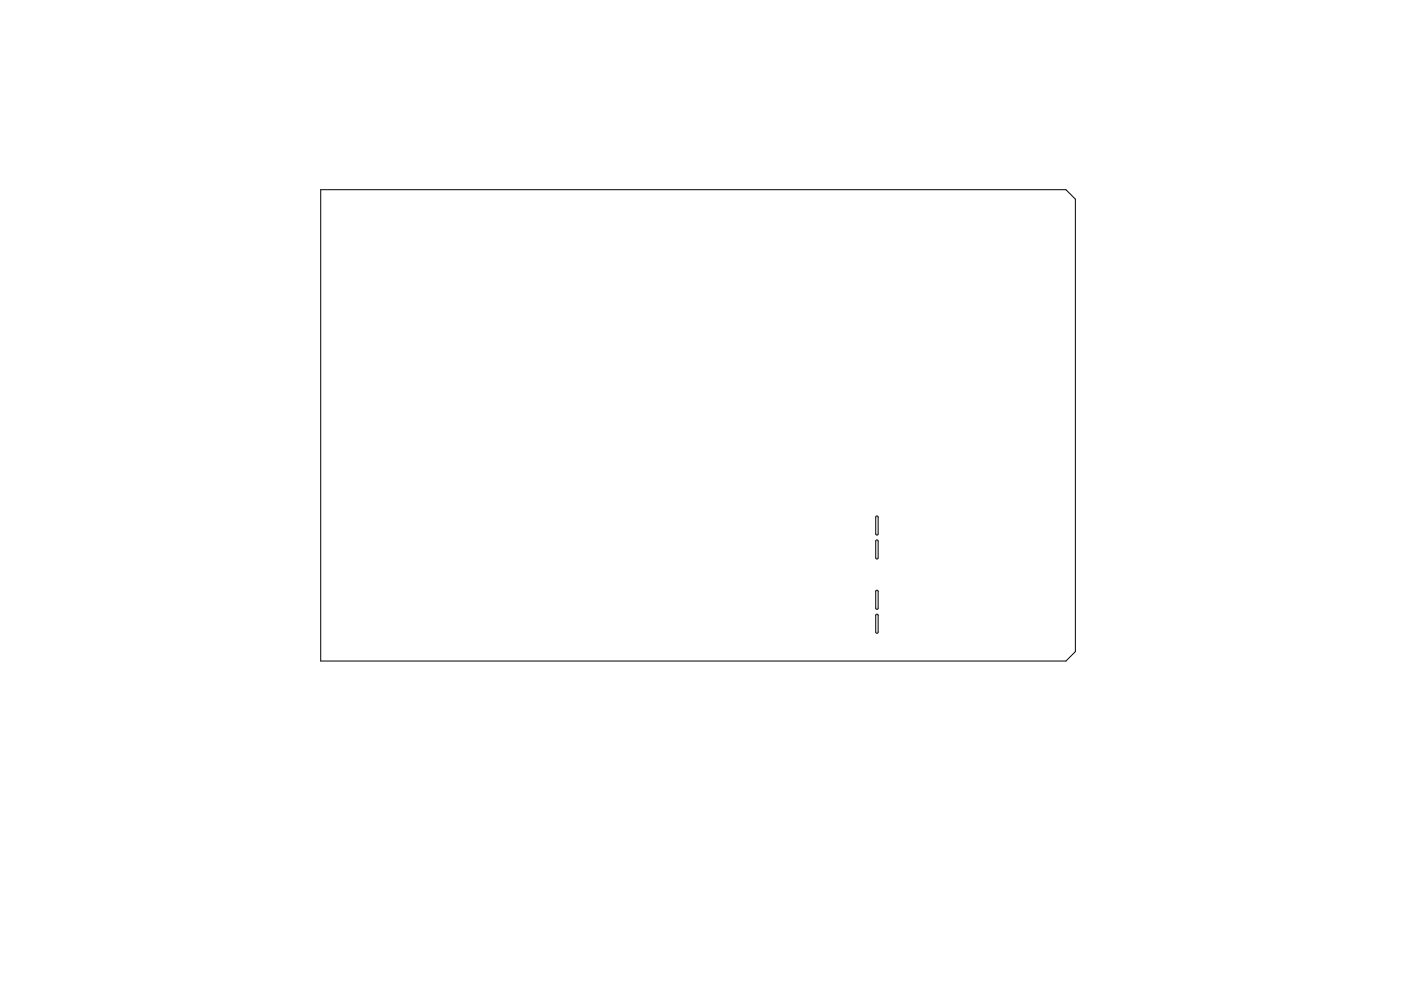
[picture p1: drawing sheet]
<svg xmlns="http://www.w3.org/2000/svg" width="297mm" height="210mm" viewBox="0 0 297 210" stroke-linecap="round" stroke-linejoin="round" font-family="sans-serif">
<path d="M68 40.2h158l2 2v96l-2 2h-158zM185.7 114.6h.3l.2 .2v3.6l-.2 .2-.3-.2zM185.7 109.5h.3l.2 .2v3.6l-.2 .2-.3-.2zM185.7 130.4l.3-.1 .2 .2v3.6l-.2 .3-.3-.3zM185.7 125.3l.3-.1 .2 .2v3.6l-.2 .3-.3-.3z" fill="none" stroke="#000" stroke-width=".21"/>
</svg>
